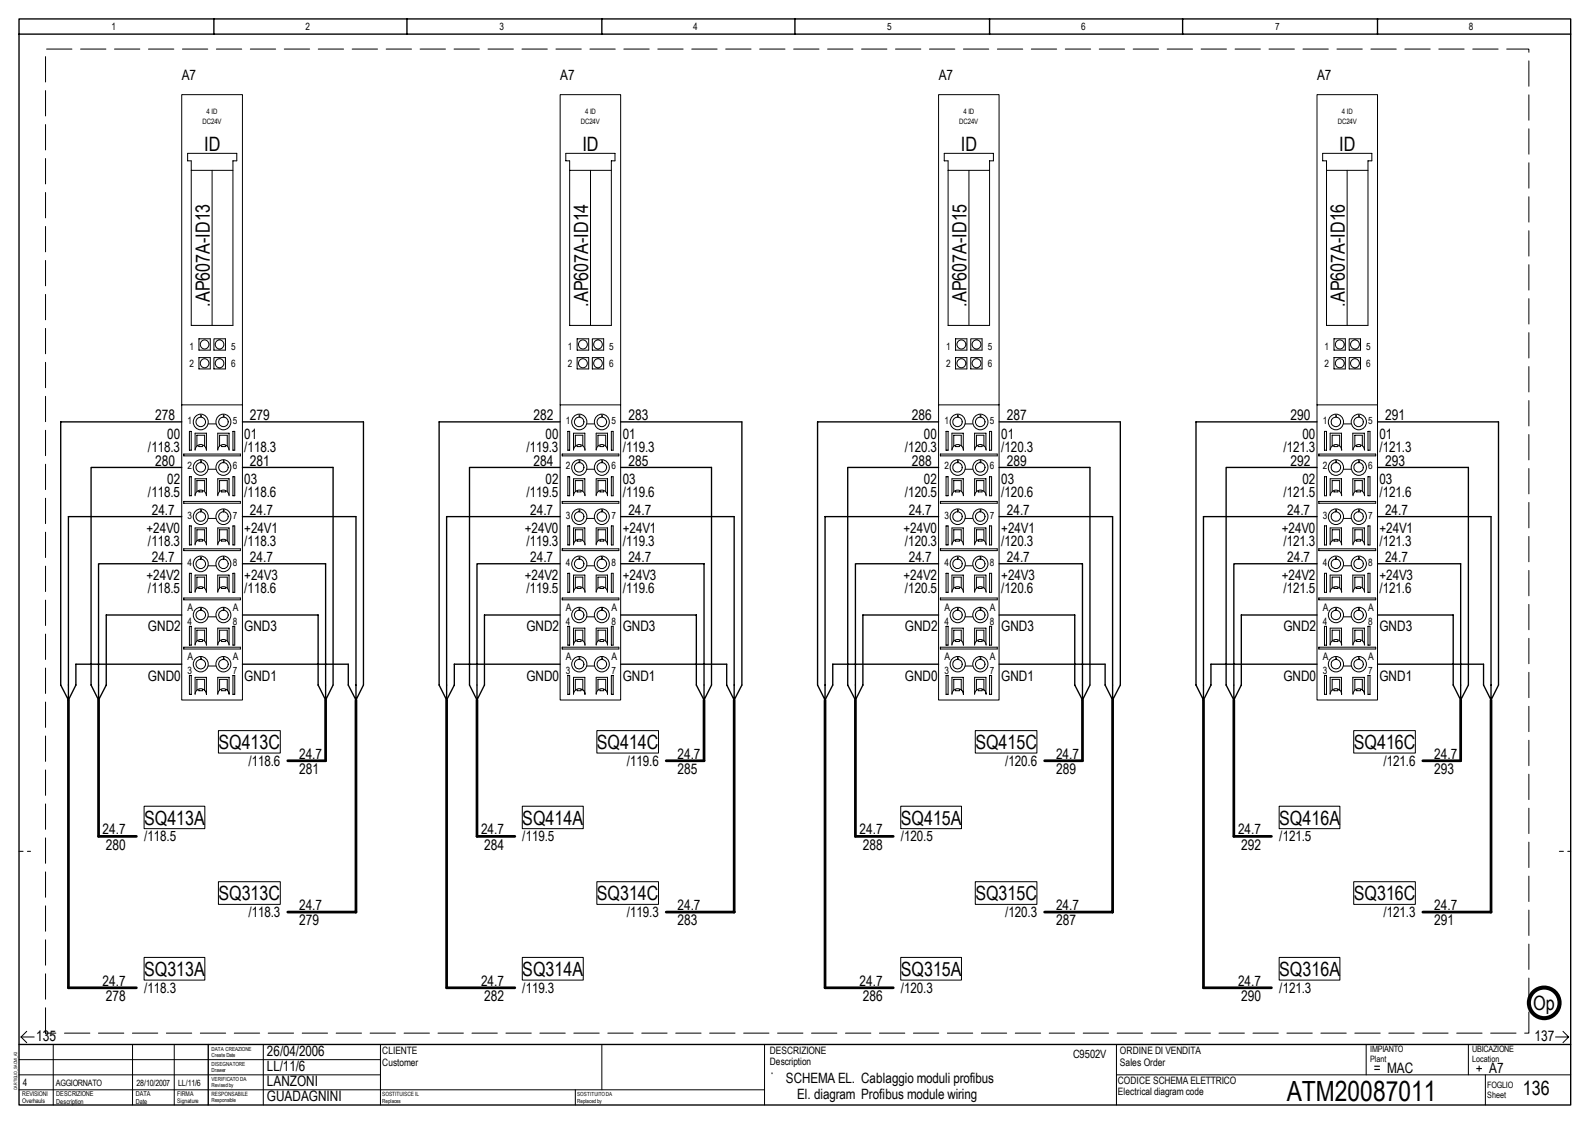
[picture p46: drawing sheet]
<svg xmlns="http://www.w3.org/2000/svg" width="297mm" height="210mm" viewBox="0 0 297 210" stroke-linecap="round" stroke-linejoin="round" font-family="sans-serif">
<defs><g id="words">
<text font-size="5.2" x="240.4" y="205.6">ATM20087011</text>
<g font-size="3.7">
<text x="38.1" y="28.3">ID</text>
<text x="108.8" y="28.3">ID</text>
<text x="179.5" y="28.3">ID</text>
<text x="250.2" y="28.3">ID</text>
<text x="39.2" y="57.3" transform="rotate(-90 39.2 57.3)">.AP607A-ID13</text>
<text x="109.9" y="57.3" transform="rotate(-90 109.9 57.3)">.AP607A-ID14</text>
<text x="180.6" y="57.3" transform="rotate(-90 180.6 57.3)">.AP607A-ID15</text>
<text x="251.3" y="57.3" transform="rotate(-90 251.3 57.3)">.AP607A-ID16</text>
<text x="40.8" y="139.9">SQ413C</text>
<text x="111.5" y="139.9">SQ414C</text>
<text x="182.2" y="139.9">SQ415C</text>
<text x="252.9" y="139.9">SQ416C</text>
<text x="26.9" y="154">SQ413A</text>
<text x="97.6" y="154">SQ414A</text>
<text x="168.3" y="154">SQ415A</text>
<text x="239" y="154">SQ416A</text>
<text x="40.8" y="168.1">SQ313C</text>
<text x="111.5" y="168.1">SQ314C</text>
<text x="182.2" y="168.1">SQ315C</text>
<text x="252.9" y="168.1">SQ316C</text>
<text x="26.9" y="182.2">SQ313A</text>
<text x="97.6" y="182.2">SQ314A</text>
<text x="168.3" y="182.2">SQ315A</text>
<text x="239" y="182.2">SQ316A</text>
<text x="286.4" y="188.6">Op</text>
<text x="284.5" y="204.6">136</text>
</g>
<g font-size="2.7">
<text x="33.9" y="14.9">A7</text>
<text x="104.6" y="14.9">A7</text>
<text x="175.4" y="14.9">A7</text>
<text x="246.1" y="14.9">A7</text>
<text x="29" y="78.5">278</text>
<text x="31.2" y="81.9">00</text>
<text x="45.6" y="81.9">01</text>
<text x="46.7" y="78.5">279</text>
<text x="99.6" y="78.5">282</text>
<text x="101.9" y="81.9">00</text>
<text x="116.3" y="81.9">01</text>
<text x="117.4" y="78.5">283</text>
<text x="170.4" y="78.5">286</text>
<text x="172.6" y="81.9">00</text>
<text x="187" y="81.9">01</text>
<text x="188.1" y="78.5">287</text>
<text x="241.1" y="78.5">290</text>
<text x="243.3" y="81.9">00</text>
<text x="257.7" y="81.9">01</text>
<text x="258.8" y="78.5">291</text>
<text x="27.6" y="84.3">/118.3</text>
<text x="29" y="86.9">280</text>
<text x="45.6" y="84.3">/118.3</text>
<text x="46.7" y="86.9">281</text>
<text x="98.3" y="84.3">/119.3</text>
<text x="99.6" y="86.9">284</text>
<text x="116.3" y="84.3">/119.3</text>
<text x="117.4" y="86.9">285</text>
<text x="169.1" y="84.3">/120.3</text>
<text x="170.4" y="86.9">288</text>
<text x="187" y="84.3">/120.3</text>
<text x="188.1" y="86.9">289</text>
<text x="239.8" y="84.3">/121.3</text>
<text x="241.1" y="86.9">292</text>
<text x="257.7" y="84.3">/121.3</text>
<text x="258.8" y="86.9">293</text>
<text x="27.6" y="92.9">/118.5</text>
<text x="31.2" y="90.4">02</text>
<text x="45.6" y="92.9">/118.6</text>
<text x="45.6" y="90.4">03</text>
<text x="98.3" y="92.9">/119.5</text>
<text x="101.9" y="90.4">02</text>
<text x="116.3" y="92.9">/119.6</text>
<text x="116.3" y="90.4">03</text>
<text x="169.1" y="92.9">/120.5</text>
<text x="172.6" y="90.4">02</text>
<text x="187" y="90.4">03</text>
<text x="187" y="92.9">/120.6</text>
<text x="239.8" y="92.9">/121.5</text>
<text x="243.3" y="90.4">02</text>
<text x="257.7" y="92.9">/121.6</text>
<text x="257.7" y="90.4">03</text>
<text x="27.3" y="99.5">+24V0</text>
<text x="28.4" y="96.1">24.7</text>
<text x="45.6" y="99.5">+24V1</text>
<text x="46.7" y="96.1">24.7</text>
<text x="98" y="99.5">+24V0</text>
<text x="99.1" y="96.1">24.7</text>
<text x="116.3" y="99.5">+24V1</text>
<text x="117.4" y="96.1">24.7</text>
<text x="168.8" y="99.5">+24V0</text>
<text x="169.8" y="96.1">24.7</text>
<text x="187" y="99.5">+24V1</text>
<text x="188.1" y="96.1">24.7</text>
<text x="239.5" y="99.5">+24V0</text>
<text x="240.5" y="96.1">24.7</text>
<text x="257.7" y="99.5">+24V1</text>
<text x="258.8" y="96.1">24.7</text>
<text x="27.6" y="102">/118.3</text>
<text x="28.4" y="105">24.7</text>
<text x="45.6" y="102">/118.3</text>
<text x="46.7" y="105">24.7</text>
<text x="98.3" y="102">/119.3</text>
<text x="99.1" y="105">24.7</text>
<text x="116.3" y="102">/119.3</text>
<text x="117.4" y="105">24.7</text>
<text x="169.1" y="102">/120.3</text>
<text x="169.8" y="105">24.7</text>
<text x="187" y="102">/120.3</text>
<text x="188.1" y="105">24.7</text>
<text x="239.8" y="102">/121.3</text>
<text x="240.5" y="105">24.7</text>
<text x="257.7" y="102">/121.3</text>
<text x="258.8" y="105">24.7</text>
<text x="27.3" y="108.4">+24V2</text>
<text x="27.6" y="110.8">/118.5</text>
<text x="45.6" y="108.4">+24V3</text>
<text x="45.6" y="110.8">/118.6</text>
<text x="98" y="108.4">+24V2</text>
<text x="98.3" y="110.8">/119.5</text>
<text x="116.3" y="108.4">+24V3</text>
<text x="116.3" y="110.8">/119.6</text>
<text x="168.8" y="108.4">+24V2</text>
<text x="169.1" y="110.8">/120.5</text>
<text x="187" y="108.4">+24V3</text>
<text x="187" y="110.8">/120.6</text>
<text x="239.5" y="108.4">+24V2</text>
<text x="239.8" y="110.8">/121.5</text>
<text x="257.7" y="108.4">+24V3</text>
<text x="257.7" y="110.8">/121.6</text>
<text x="27.6" y="117.9">GND2</text>
<text x="45.6" y="117.9">GND3</text>
<text x="98.3" y="117.9">GND2</text>
<text x="116.3" y="117.9">GND3</text>
<text x="169.1" y="117.9">GND2</text>
<text x="187" y="117.9">GND3</text>
<text x="239.8" y="117.9">GND2</text>
<text x="257.7" y="117.9">GND3</text>
<text x="27.6" y="127.1">GND0</text>
<text x="45.6" y="127.1">GND1</text>
<text x="98.3" y="127.1">GND0</text>
<text x="116.3" y="127.1">GND1</text>
<text x="169.1" y="127.1">GND0</text>
<text x="187" y="127.1">GND1</text>
<text x="239.8" y="127.1">GND0</text>
<text x="257.7" y="127.1">GND1</text>
<text x="46.4" y="143">/118.6</text>
<text x="55.9" y="141.7">24.7</text>
<text x="117.1" y="143">/119.6</text>
<text x="126.6" y="141.7">24.7</text>
<text x="187.8" y="143">/120.6</text>
<text x="197.3" y="141.7">24.7</text>
<text x="258.5" y="143">/121.6</text>
<text x="267.9" y="141.7">24.7</text>
<text x="55.9" y="144.5">281</text>
<text x="126.6" y="144.5">285</text>
<text x="197.3" y="144.5">289</text>
<text x="267.9" y="144.5">293</text>
<text x="19.2" y="155.8">24.7</text>
<text x="89.9" y="155.8">24.7</text>
<text x="160.6" y="155.8">24.7</text>
<text x="231.3" y="155.8">24.7</text>
<text x="19.8" y="158.7">280</text>
<text x="26.9" y="157.1">/118.5</text>
<text x="90.5" y="158.7">284</text>
<text x="97.6" y="157.1">/119.5</text>
<text x="161.2" y="158.7">288</text>
<text x="168.3" y="157.1">/120.5</text>
<text x="231.9" y="158.7">292</text>
<text x="239" y="157.1">/121.5</text>
<text x="46.4" y="171.3">/118.3</text>
<text x="55.9" y="172.8">279</text>
<text x="55.9" y="170">24.7</text>
<text x="117.1" y="171.3">/119.3</text>
<text x="126.6" y="172.8">283</text>
<text x="126.6" y="170">24.7</text>
<text x="187.8" y="171.3">/120.3</text>
<text x="197.3" y="172.8">287</text>
<text x="197.3" y="170">24.7</text>
<text x="258.5" y="171.3">/121.3</text>
<text x="267.9" y="172.8">291</text>
<text x="267.9" y="170">24.7</text>
<text x="19.2" y="184.1">24.7</text>
<text x="26.9" y="185.4">/118.3</text>
<text x="89.9" y="184.1">24.7</text>
<text x="97.6" y="185.4">/119.3</text>
<text x="160.6" y="184.1">24.7</text>
<text x="168.3" y="185.4">/120.3</text>
<text x="231.3" y="184.1">24.7</text>
<text x="239" y="185.4">/121.3</text>
<text x="19.8" y="186.9">278</text>
<text x="90.5" y="186.9">282</text>
<text x="161.2" y="186.9">286</text>
<text x="231.9" y="186.9">290</text>
<text x="6.8" y="194.3">135</text>
<text x="49.9" y="197.2">26/04/2006</text>
<text x="286.7" y="194.3">137</text>
<text x="49.9" y="202.8">LANZONI</text>
<text x="49.9" y="200">LL/11/6</text>
<text x="146.8" y="202.3">SCHEMA EL. Cablaggio moduli profibus</text>
<text x="256.6" y="200.3">= MAC</text>
<text x="275.7" y="200.3">+ A7</text>
<text x="49.9" y="205.6">GUADAGNINI</text>
<text x="148.9" y="205.3">El. diagram Profibus module wiring</text>
</g>
<text font-size="2.1" x="200.5" y="197.5">C9502V</text>
<g font-size="1.9">
<text x="20.8" y="5.7">1</text>
<text x="57.1" y="5.7">2</text>
<text x="93.3" y="5.7">3</text>
<text x="129.5" y="5.7">4</text>
<text x="165.8" y="5.7">5</text>
<text x="202" y="5.7">6</text>
<text x="238.2" y="5.7">7</text>
<text x="274.4" y="5.7">8</text>
<text x="35.4" y="65.4">1</text>
<text x="43.2" y="65.4">5</text>
<text x="106.1" y="65.4">1</text>
<text x="113.8" y="65.4">5</text>
<text x="176.8" y="65.4">1</text>
<text x="184.5" y="65.4">5</text>
<text x="247.5" y="65.4">1</text>
<text x="255.2" y="65.4">5</text>
<text x="35.4" y="68.6">2</text>
<text x="43.2" y="68.6">6</text>
<text x="106.1" y="68.6">2</text>
<text x="113.8" y="68.6">6</text>
<text x="176.8" y="68.6">2</text>
<text x="184.5" y="68.6">6</text>
<text x="247.5" y="68.6">2</text>
<text x="255.2" y="68.6">6</text>
<text x="35" y="79.2">1</text>
<text x="43.5" y="79.2">5</text>
<text x="105.7" y="79.2">1</text>
<text x="114.2" y="79.2">5</text>
<text x="176.4" y="79.2">1</text>
<text x="184.9" y="79.2">5</text>
<text x="247.1" y="79.2">1</text>
<text x="255.6" y="79.2">5</text>
<text x="35" y="87.7">2</text>
<text x="43.5" y="87.7">6</text>
<text x="105.7" y="87.7">2</text>
<text x="114.2" y="87.7">6</text>
<text x="176.4" y="87.7">2</text>
<text x="184.9" y="87.7">6</text>
<text x="247.1" y="87.7">2</text>
<text x="255.6" y="87.7">6</text>
<text x="35" y="96.8">3</text>
<text x="43.5" y="96.8">7</text>
<text x="105.7" y="96.8">3</text>
<text x="114.2" y="96.8">7</text>
<text x="176.4" y="96.8">3</text>
<text x="184.9" y="96.8">7</text>
<text x="247.1" y="96.8">3</text>
<text x="255.6" y="96.8">7</text>
<text x="35" y="105.7">4</text>
<text x="43.5" y="105.7">8</text>
<text x="105.7" y="105.7">4</text>
<text x="114.2" y="105.7">8</text>
<text x="176.4" y="105.7">4</text>
<text x="184.9" y="105.7">8</text>
<text x="247.1" y="105.7">4</text>
<text x="255.6" y="105.7">8</text>
<text x="35" y="114.1">A</text>
<text x="35" y="116.7">4</text>
<text x="43.5" y="114.1">A</text>
<text x="43.5" y="116.7">8</text>
<text x="105.7" y="114.1">A</text>
<text x="105.7" y="116.7">4</text>
<text x="114.2" y="114.1">A</text>
<text x="114.2" y="116.7">8</text>
<text x="176.4" y="114.1">A</text>
<text x="176.4" y="116.7">4</text>
<text x="184.9" y="114.1">A</text>
<text x="184.9" y="116.7">8</text>
<text x="247.1" y="114.1">A</text>
<text x="247.1" y="116.7">4</text>
<text x="255.6" y="114.1">A</text>
<text x="255.6" y="116.7">8</text>
<text x="35" y="123.3">A</text>
<text x="35" y="125.9">3</text>
<text x="43.5" y="123.3">A</text>
<text x="43.5" y="125.9">7</text>
<text x="105.7" y="123.3">A</text>
<text x="105.7" y="125.9">3</text>
<text x="114.2" y="123.3">A</text>
<text x="114.2" y="125.9">7</text>
<text x="176.4" y="123.3">A</text>
<text x="176.4" y="125.9">3</text>
<text x="184.9" y="123.3">A</text>
<text x="184.9" y="125.9">7</text>
<text x="247.1" y="123.3">A</text>
<text x="247.1" y="125.9">3</text>
<text x="255.6" y="123.3">A</text>
<text x="255.6" y="125.9">7</text>
<text x="71.4" y="196.8">CLIENTE</text>
<text x="143.8" y="196.8">DESCRIZIONE</text>
<text x="209.2" y="196.9">ORDINE DI VENDITA</text>
<text x="4.3" y="202.8">4</text>
<text x="71.4" y="199">Customer</text>
<text x="143.8" y="198.9">Description</text>
<text x="208.8" y="202.4">CODICE SCHEMA ELETTRICO</text>
<text x="209.2" y="199">Sales Order</text>
<text x="208.8" y="204.6">Electrical diagram code</text>
</g>
<g font-size="1.6">
<text x="256" y="196.5">IMPIANTO</text>
<text x="275" y="196.5">UBICAZIONE</text>
<text x="10.4" y="202.8">AGGIORNATO</text>
<text x="25.5" y="202.8">28/10/2007</text>
<text x="33.3" y="202.8">LL/11/6</text>
<text x="256" y="198.3">Plant</text>
<text x="275" y="198.3">Location</text>
<text x="277.9" y="203.2">FOGLIO</text>
<text x="277.9" y="205">Sheet</text>
</g>
<g font-size="1.4">
<text x="37.8" y="23.1">DC24V</text>
<text x="38.6" y="21.2">4 ID</text>
<text x="108.5" y="23.1">DC24V</text>
<text x="109.3" y="21.2">4 ID</text>
<text x="179.2" y="23.1">DC24V</text>
<text x="180" y="21.2">4 ID</text>
<text x="249.9" y="23.1">DC24V</text>
<text x="250.7" y="21.2">4 ID</text>
</g>
<g font-size="1.3">
<text x="10.5" y="204.7">DESCRIZIONE</text>
<text x="10.5" y="206.1">Description</text>
<text x="25.4" y="204.7">DATA</text>
<text x="25.4" y="206.1">Date</text>
</g>
<g font-size="1.2">
<text x="4.1" y="204.7">REVISIONI</text>
<text x="4.1" y="206">Overhauls</text>
<text x="33.1" y="204.7">FIRMA</text>
<text x="33.1" y="206">Signature</text>
</g>
<g font-size="1.1">
<text x="39.5" y="204.7">RESPONSABILE</text>
<text x="71.4" y="204.7">SOSTITUISCE IL</text>
</g>
<g font-size="1">
<text x="39.5" y="196.2">DATA CREAZIONE</text>
<text x="39.5" y="197.4">Create Date</text>
<text x="39.5" y="199">DISEGNATORE</text>
<text x="39.5" y="200.2">Drawer</text>
<text x="39.5" y="201.8">VERIFICATO DA</text>
<text x="39.5" y="203.1">Revised by</text>
<text x="39.5" y="205.8">Responsible</text>
<text x="71.4" y="205.9">Replaces</text>
<text x="107.8" y="204.7">SOSTITUITO DA</text>
<text x="107.8" y="205.9">Replaced by</text>
</g>
<text font-size=".8" x="3.2" y="203.6" transform="rotate(-90 3.2 203.6)">CARTIGLIO_SACMI_A3</text>
</g></defs>
<path d="M3.6 3.5h289.8v202.9h-289.8zM3.6 6.4h289.8M40 3.5v2.9M76 3.5v2.9M112.4 3.5v2.9M148.5 3.5v2.9M184.9 3.5v2.9M220.9 3.5v2.9M257.3 3.5v2.9M3.6 195.1h289.8M38.9 195.1v11.3" fill="none" stroke="#000" stroke-width=".25"/>
<g fill="none" stroke="#000" stroke-width=".19">
<path d="M3.6 197.9h67.5M3.9 193.7l1.1 1M3.9 193.7h2.5M5 192.6l-1.1 1.1M9.9 195.1v11.3M24.8 195.1v11.3M32.6 195.1v11.3M49.2 195.1v11.3M71.1 195.1v11.3M112.4 195.1v8.4M290.6 193.7h2.4M292 192.6l1 1.1"/>
<path d="M293 193.7l-1 1M3.6 200.7h67.5M3.6 203.5h139.2M107.5 203.5v2.9"/>
</g>
<path d="M3.6 159h2.1M291.3 159h2.1" fill="none" stroke="#000" stroke-width=".19" stroke-dasharray=".8 .8"/>
<path d="M114.9 195.8h26.2v7h-26.2z" fill="#fff"/>
<g fill="none" stroke="#000" stroke-width=".19">
<path d="M33.9 17.7h11.4v113h-11.4zM104.6 17.7h11.3v113h-11.3zM175.3 17.7h11.3v113h-11.3zM246 17.7h11.3v113h-11.3zM35 28.6h9.2v1.4h-.7v30.8h-7.8v-30.8h-.7zM35.7 31.8h7.8M39.6 31.8v29M105.7 28.6h9.2v1.4h-.7v30.8h-7.8v-30.8h-.7zM106.4 31.8h7.8M110.3 31.8v29M176.4 28.6h9.2v1.4h-.7v30.8h-7.8v-30.8h-.7zM177.1 31.8h7.8"/>
<path d="M181 31.8v29M247.1 28.6h9.2v1.4h-.7v30.8h-7.8v-30.8h-.7zM247.8 31.8h7.8M251.7 31.8v29M33.9 75.6h11.4M37.2 63.3h2.1v2.1h-2.1zM37.2 66.8h2.1v2.1h-2.1zM37.5 77.4v.5M37.6 77.6h.1M38.9 79.2h1.4M40 63.3h2.1v2.1h-2.1zM40 66.8h2.1v2.1h-2.1z"/>
<path d="M41.7 77.4v.5M41.9 77.6h.1M104.6 75.6h11.3M107.8 63.3h2.2v2.1h-2.2zM107.8 66.8h2.2v2.1h-2.2zM108.2 77.4v.5M108.3 77.6h.1M109.6 79.2h1.4M110.7 63.3h2.1v2.1h-2.1zM110.7 66.8h2.1v2.1h-2.1zM112.4 77.4v.5M112.6 77.6h.1"/>
<path d="M175.3 75.6h11.3M178.5 63.3h2.1v2.1h-2.1zM178.5 66.8h2.1v2.1h-2.1zM178.9 77.4v.5M179 77.6h.1M180.3 79.2h1.4M181.4 63.3h2.1v2.1h-2.1zM181.4 66.8h2.1v2.1h-2.1zM183.1 77.4v.5M183.3 77.6h.1M246 75.6h11.3M249.2 63.3h2.1v2.1h-2.1z"/>
<path d="M249.2 66.8h2.1v2.1h-2.1zM249.6 77.4v.5M249.7 77.6h.1M251 79.2h1.4M252 63.3h2.2v2.1h-2.2zM252 66.8h2.2v2.1h-2.2zM253.8 77.4v.5M254 77.6h.1M34.3 84.8h10.6v.3h-10.6zM34.3 93.6h10.6v.4h-10.6zM35.4 80.6h.3v3.5h-.3zM35.4 89h.3v3.6h-.3z"/>
<path d="M35.4 98.2h.3v3.6h-.3zM36.4 84v-3.1h2.2v3.2a1.06 1.06 0 0 0-1.1-1.1 1.06 1.06 0 0 0-1.1 1.1M36.4 92.6a1.06 1.06 0 0 1 1.1-1.1 1.06 1.06 0 0 1 1.1 1.1M36.4 92.5v-3.1h2.2v3.1M37.2 83.2v.2h.6v-.2M37.2 91.7v.2h.6v-.2M37.5 85.9v.5M37.5 95.1v.5M37.6 86.1h.1M37.6 95.2h.1M38.2 83.3v-2h-1.4v2M38.2 91.7v-2h-1.4v2.1"/>
<path d="M38.9 87.6h1.4M38.9 96.8h1.4M40.7 84.1a1.06 1.06 0 0 1 1-1.1 1.06 1.06 0 0 1 1.1 1.1M40.7 92.6a1.06 1.06 0 0 1 1-1.1 1.06 1.06 0 0 1 1.1 1.1M40.7 84v-3.1h2.1v3.1M40.7 92.5v-3.1h2.1v3.1M41 83.3v-2h1.5v2M41 91.8v-2.1h1.5v2.1M41.4 83.2v.2h.7v-.2M41.4 91.7v.2h.7v-.2M41.7 85.9v.5M41.7 95.1v.5"/>
<path d="M41.9 86.1h.1M41.9 95.2h.1M43.5 80.6h.4v3.5h-.4zM43.5 89h.4v3.6h-.4zM43.5 98.2h.4v3.6h-.4zM105 84.8h10.6v.3h-10.6zM105 93.6h10.6v.4h-10.6zM106.1 80.6h.3v3.5h-.3zM106.1 89h.3v3.6h-.3zM106.1 98.2h.3v3.6h-.3zM107.1 84.1a1.08 1.08 0 0 1 1.1-1.1 1.08 1.08 0 0 1 1.1 1.1M107.1 92.6a1.08 1.08 0 0 1 1.1-1.1 1.08 1.08 0 0 1 1.1 1.1"/>
<path d="M107.1 84v-3.1h2.2v3.2M107.1 92.5v-3.1h2.2v3.1M107.8 83.2v.2h.7v-.2M107.8 91.7v.2h.7v-.2M108.2 85.9v.5M108.2 95.1v.5M108.3 86.1h.1M108.3 95.2h.1M108.9 83.3v-2h-1.4v2M108.9 91.7v-2h-1.4v2.1M109.6 87.6h1.4M109.6 96.8h1.4"/>
<path d="M111.4 84.1a1.06 1.06 0 0 1 1-1.1 1.06 1.06 0 0 1 1.1 1.1M111.4 92.6a1.06 1.06 0 0 1 1-1.1 1.06 1.06 0 0 1 1.1 1.1M111.4 84v-3.1h2.1v3.1M111.4 92.5v-3.1h2.1v3.1M111.7 83.3v-2h1.5v2M111.7 91.8v-2.1h1.5v2.1M112.1 83.2v.2h.7v-.2M112.1 91.7v.2h.7v-.2M112.4 85.9v.5M112.4 95.1v.5M112.6 86.1h.1M112.6 95.2h.1"/>
<path d="M114.2 80.6h.4v3.5h-.4zM114.2 89h.4v3.6h-.4zM114.2 98.2h.4v3.6h-.4zM175.7 84.8h10.6v.3h-10.6zM175.7 93.6h10.6v.4h-10.6zM176.7 80.6h.4v3.5h-.4zM176.7 89h.4v3.6h-.4zM176.7 98.2h.4v3.6h-.4zM177.8 84.1a1.08 1.08 0 0 1 1.1-1.1 1.08 1.08 0 0 1 1.1 1.1M177.8 92.6a1.08 1.08 0 0 1 1.1-1.1 1.08 1.08 0 0 1 1.1 1.1M177.8 84v-3.1h2.2v3.2M177.8 92.5v-3.1h2.2v3.1"/>
<path d="M178.5 83.2v.2h.7v-.2M178.5 91.7v.2h.7v-.2M178.9 85.9v.5M178.9 95.1v.5M179 86.1h.1M179 95.2h.1M179.6 83.3v-2h-1.4v2M179.6 91.7v-2h-1.4v2.1M180.3 87.6h1.4M180.3 96.8h1.4M182.1 84.1a1.08 1.08 0 0 1 1.1-1.1 1.08 1.08 0 0 1 1 1.1M182.1 92.6a1.08 1.08 0 0 1 1.1-1.1 1.08 1.08 0 0 1 1 1.1"/>
<path d="M182.1 84v-3.1h2.1v3.1M182.1 92.5v-3.1h2.1v3.1M182.4 83.3v-2h1.4v2M182.4 91.8v-2.1h1.4v2.1M182.7 83.2v.2h.8v-.2M182.7 91.7v.2h.8v-.2M183.1 85.9v.5M183.1 95.1v.5M183.3 86.1h.1M183.3 95.2h.1M184.9 80.6h.3v3.5h-.3zM184.9 89h.3v3.6h-.3z"/>
<path d="M184.9 98.2h.3v3.6h-.3zM246.4 84.8h10.6v.3h-10.6zM246.4 93.6h10.6v.4h-10.6zM247.4 80.6h.4v3.5h-.4zM247.4 89h.4v3.6h-.4zM247.4 98.2h.4v3.6h-.4zM248.5 84.1a1.08 1.08 0 0 1 1.1-1.1 1.08 1.08 0 0 1 1.1 1.1M248.5 92.6a1.08 1.08 0 0 1 1.1-1.1 1.08 1.08 0 0 1 1.1 1.1M248.5 84v-3.1h2.1v3.2M248.5 92.5v-3.1h2.1v3.1M249.2 83.2v.2h.7v-.2M249.2 91.7v.2h.7v-.2"/>
<path d="M249.6 85.9v.5M249.6 95.1v.5M249.7 86.1h.1M249.7 95.2h.1M250.3 83.3v-2h-1.4v2M250.3 91.7v-2h-1.4v2.1M251 87.6h1.4M251 96.8h1.4M252.7 84v-3.1h2.2v3.1M252.7 92.5v-3.1h2.2v3.1M252.8 84.1a1.08 1.08 0 0 1 1-1.1 1.08 1.08 0 0 1 1.1 1.1M252.8 92.6a1.08 1.08 0 0 1 1-1.1 1.08 1.08 0 0 1 1.1 1.1"/>
<path d="M253.1 83.3v-2h1.4v2M253.1 91.8v-2.1h1.4v2.1M253.4 83.2v.2h.8v-.2M253.4 91.7v.2h.8v-.2M253.8 85.9v.5M253.8 95.1v.5M254 86.1h.1M254 95.2h.1M255.6 80.6h.3v3.5h-.3zM255.6 89h.3v3.6h-.3zM255.6 98.2h.3v3.6h-.3zM34.3 102.5h10.6v.3h-10.6z"/>
<path d="M34.3 111.7h10.6v.3h-10.6zM35.4 107.1h.3v3.5h-.3zM35.4 117h.3v3.5h-.3zM36.4 101.8a1.06 1.06 0 0 1 1.1-1.1 1.06 1.06 0 0 1 1.1 1.1M36.4 110.5v-3.1h2.2v3.2a1.06 1.06 0 0 0-1.1-1 1.06 1.06 0 0 0-1.1 1M36.4 101.6v-3h2.2v3.1M37.2 100.8v.2h.6v-.2M37.2 109.7v.2h.6v-.2M37.2 119.6v.2h.6v-.2M37.5 104v.4M37.5 113.5v.5M37.6 104.1h.1"/>
<path d="M37.6 113.6h.1M38.2 100.9v-2h-1.4v2.1M38.2 109.8v-2h-1.4v2M38.2 119.7v-2h-1.4v2M38.9 105.7h1.4M38.9 115.2h1.4M40.7 101.8a1.06 1.06 0 0 1 1-1.1 1.06 1.06 0 0 1 1.1 1.1M40.7 110.6a1.06 1.06 0 0 1 1-1 1.06 1.06 0 0 1 1.1 1M40.7 101.6v-3h2.1v3M40.7 110.5v-3.1h2.1v3.1M41 101v-2.1h1.5v2.1M41 109.8v-2h1.5v2"/>
<path d="M41 119.7v-2h1.5v2M41.4 100.8v.2h.7v-.2M41.4 109.7v.2h.7v-.2M41.4 119.6v.2h.7v-.2M41.7 104v.4M41.7 113.5v.5M41.9 104.1h.1M41.9 113.6h.1M43.5 107.1h.4v3.5h-.4zM43.5 117h.4v3.5h-.4zM105 102.5h10.6v.3h-10.6zM105 111.7h10.6v.3h-10.6z"/>
<path d="M106.1 107.1h.3v3.5h-.3zM106.1 117h.3v3.5h-.3zM107.1 101.8a1.08 1.08 0 0 1 1.1-1.1 1.08 1.08 0 0 1 1.1 1.1M107.1 110.6a1.08 1.08 0 0 1 1.1-1 1.08 1.08 0 0 1 1.1 1M107.1 101.6v-3h2.2v3.1M107.1 110.5v-3.1h2.2v3.2M107.8 100.8v.2h.7v-.2M107.8 109.7v.2h.7v-.2M107.8 119.6v.2h.7v-.2M108.2 104v.4M108.2 113.5v.5M108.3 104.1h.1"/>
<path d="M108.3 113.6h.1M108.9 100.9v-2h-1.4v2.1M108.9 109.8v-2h-1.4v2M108.9 119.7v-2h-1.4v2M109.6 105.7h1.4M109.6 115.2h1.4M111.4 101.8a1.06 1.06 0 0 1 1-1.1 1.06 1.06 0 0 1 1.1 1.1M111.4 110.6a1.06 1.06 0 0 1 1-1 1.06 1.06 0 0 1 1.1 1M111.4 101.6v-3h2.1v3M111.4 110.5v-3.1h2.1v3.1M111.7 101v-2.1h1.5v2.1M111.7 109.8v-2h1.5v2"/>
<path d="M111.7 119.7v-2h1.5v2M112.1 100.8v.2h.7v-.2M112.1 109.7v.2h.7v-.2M112.1 119.6v.2h.7v-.2M112.4 104v.4M112.4 113.5v.5M112.6 104.1h.1M112.6 113.6h.1M114.2 107.1h.4v3.5h-.4zM114.2 117h.4v3.5h-.4zM175.7 102.5h10.6v.3h-10.6zM175.7 111.7h10.6v.3h-10.6z"/>
<path d="M176.7 107.1h.4v3.5h-.4zM176.7 117h.4v3.5h-.4zM177.8 101.8a1.08 1.08 0 0 1 1.1-1.1 1.08 1.08 0 0 1 1.1 1.1M177.8 110.6a1.08 1.08 0 0 1 1.1-1 1.08 1.08 0 0 1 1.1 1M177.8 101.6v-3h2.2v3.1M177.8 110.5v-3.1h2.2v3.2M178.5 100.8v.2h.7v-.2M178.5 109.7v.2h.7v-.2M178.5 119.6v.2h.7v-.2M178.9 104v.4M178.9 113.5v.5M179 104.1h.1"/>
<path d="M179 113.6h.1M179.6 100.9v-2h-1.4v2.1M179.6 109.8v-2h-1.4v2M179.6 119.7v-2h-1.4v2M180.3 105.7h1.4M180.3 115.2h1.4M182.1 101.8a1.08 1.08 0 0 1 1.1-1.1 1.08 1.08 0 0 1 1 1.1M182.1 110.6a1.08 1.08 0 0 1 1.1-1 1.08 1.08 0 0 1 1 1M182.1 101.6v-3h2.1v3M182.1 110.5v-3.1h2.1v3.1M182.4 101v-2.1h1.4v2.1M182.4 109.8v-2h1.4v2"/>
<path d="M182.4 119.7v-2h1.4v2M182.7 100.8v.2h.8v-.2M182.7 109.7v.2h.8v-.2M182.7 119.6v.2h.8v-.2M183.1 104v.4M183.1 113.5v.5M183.3 104.1h.1M183.3 113.6h.1M184.9 107.1h.3v3.5h-.3zM184.9 117h.3v3.5h-.3zM246.4 102.5h10.6v.3h-10.6zM246.4 111.7h10.6v.3h-10.6z"/>
<path d="M247.4 107.1h.4v3.5h-.4zM247.4 117h.4v3.5h-.4zM248.5 101.8a1.08 1.08 0 0 1 1.1-1.1 1.08 1.08 0 0 1 1.1 1.1M248.5 110.6a1.08 1.08 0 0 1 1.1-1 1.08 1.08 0 0 1 1.1 1M248.5 101.6v-3h2.1v3.1M248.5 110.5v-3.1h2.1v3.2M249.2 100.8v.2h.7v-.2M249.2 109.7v.2h.7v-.2M249.2 119.6v.2h.7v-.2M249.6 104v.4M249.6 113.5v.5M249.7 104.1h.1"/>
<path d="M249.7 113.6h.1M250.3 100.9v-2h-1.4v2.1M250.3 109.8v-2h-1.4v2M250.3 119.7v-2h-1.4v2M251 105.7h1.4M251 115.2h1.4M252.7 101.6v-3h2.2v3M252.7 110.5v-3.1h2.2v3.1M252.8 101.8a1.08 1.08 0 0 1 1-1.1 1.08 1.08 0 0 1 1.1 1.1M252.8 110.6a1.08 1.08 0 0 1 1-1 1.08 1.08 0 0 1 1.1 1M253.1 101v-2.1h1.4v2.1M253.1 109.8v-2h1.4v2"/>
<path d="M253.1 119.7v-2h1.4v2M253.4 100.8v.2h.8v-.2M253.4 109.7v.2h.8v-.2M253.4 119.6v.2h.8v-.2M253.8 104v.4M253.8 113.5v.5M254 104.1h.1M254 113.6h.1M255.6 107.1h.3v3.5h-.3zM255.6 117h.3v3.5h-.3zM34.3 120.9h10.6v.3h-10.6zM35.4 126.2h.3v3.5h-.3z"/>
<path d="M36.4 120.4v-3.1h2.2v3.2a1.06 1.06 0 0 0-1.1-1.1 1.06 1.06 0 0 0-1.1 1.1M36.4 129.6v-3.1h2.2v3.2a1.06 1.06 0 0 0-1.1-1.1 1.06 1.06 0 0 0-1.1 1.1M37.2 128.8v.2h.6v-.2M37.5 122.7v.4M37.6 122.9h.1M38.2 128.9v-2h-1.4v2M38.9 124.4h1.4M40.7 120.5a1.06 1.06 0 0 1 1-1.1 1.06 1.06 0 0 1 1.1 1.1M40.7 129.7a1.06 1.06 0 0 1 1-1.1 1.06 1.06 0 0 1 1.1 1.1M40.7 120.4v-3.1h2.1v3.1M40.7 129.6v-3.1h2.1v3.1M40.8 136.4h11.6v4.2h-11.6z"/>
<path d="M41 128.9v-2h1.5v2M41.4 128.8v.2h.7v-.2M41.7 122.7v.4M41.9 122.9h.1M43.5 126.2h.4v3.5h-.4zM105 120.9h10.6v.3h-10.6zM106.1 126.2h.3v3.5h-.3zM107.1 120.5a1.08 1.08 0 0 1 1.1-1.1 1.08 1.08 0 0 1 1.1 1.1M107.1 129.7a1.08 1.08 0 0 1 1.1-1.1 1.08 1.08 0 0 1 1.1 1.1M107.1 120.4v-3.1h2.2v3.2M107.1 129.6v-3.1h2.2v3.2M107.8 128.8v.2h.7v-.2"/>
<path d="M108.2 122.7v.4M108.3 122.9h.1M108.9 128.9v-2h-1.4v2M109.6 124.4h1.4M111.4 120.5a1.06 1.06 0 0 1 1-1.1 1.06 1.06 0 0 1 1.1 1.1M111.4 129.7a1.06 1.06 0 0 1 1-1.1 1.06 1.06 0 0 1 1.1 1.1M111.4 120.4v-3.1h2.1v3.1M111.4 129.6v-3.1h2.1v3.1M111.5 136.4h11.5v4.2h-11.5zM111.7 128.9v-2h1.5v2M112.1 128.8v.2h.7v-.2M112.4 122.7v.4"/>
<path d="M112.6 122.9h.1M114.2 126.2h.4v3.5h-.4zM175.7 120.9h10.6v.3h-10.6zM176.7 126.2h.4v3.5h-.4zM177.8 120.5a1.08 1.08 0 0 1 1.1-1.1 1.08 1.08 0 0 1 1.1 1.1M177.8 129.7a1.08 1.08 0 0 1 1.1-1.1 1.08 1.08 0 0 1 1.1 1.1M177.8 120.4v-3.1h2.2v3.2M177.8 129.6v-3.1h2.2v3.2M178.5 128.8v.2h.7v-.2M178.9 122.7v.4M179 122.9h.1M179.6 128.9v-2h-1.4v2"/>
<path d="M180.3 124.4h1.4M182.1 120.5a1.08 1.08 0 0 1 1.1-1.1 1.08 1.08 0 0 1 1 1.1M182.1 129.7a1.08 1.08 0 0 1 1.1-1.1 1.08 1.08 0 0 1 1 1.1M182.1 120.4v-3.1h2.1v3.1M182.1 129.6v-3.1h2.1v3.1M182.2 136.4h11.5v4.2h-11.5zM182.4 128.9v-2h1.4v2M182.7 128.8v.2h.8v-.2M183.1 122.7v.4M183.3 122.9h.1M184.9 126.2h.3v3.5h-.3zM246.4 120.9h10.6v.3h-10.6z"/>
<path d="M247.4 126.2h.4v3.5h-.4zM248.5 120.5a1.08 1.08 0 0 1 1.1-1.1 1.08 1.08 0 0 1 1.1 1.1M248.5 129.7a1.08 1.08 0 0 1 1.1-1.1 1.08 1.08 0 0 1 1.1 1.1M248.5 120.4v-3.1h2.1v3.2M248.5 129.6v-3.1h2.1v3.2M249.2 128.8v.2h.7v-.2M249.6 122.7v.4M249.7 122.9h.1M250.3 128.9v-2h-1.4v2M251 124.4h1.4M252.7 120.4v-3.1h2.2v3.1M252.7 129.6v-3.1h2.2v3.1"/>
<path d="M252.8 120.5a1.08 1.08 0 0 1 1-1.1 1.08 1.08 0 0 1 1.1 1.1M252.8 129.7a1.08 1.08 0 0 1 1-1.1 1.08 1.08 0 0 1 1.1 1.1M252.9 136.4h11.5v4.2h-11.5zM253.1 128.9v-2h1.4v2M253.4 128.8v.2h.8v-.2M253.8 122.7v.4M254 122.9h.1M255.6 126.2h.3v3.5h-.3zM26.9 150.6h11.4v4.1h-11.4zM97.6 150.6h11.4v4.1h-11.4zM168.3 150.6h11.3v4.1h-11.3zM239 150.6h11.3v4.1h-11.3z"/>
<path d="M26.9 178.8h11.4v4.2h-11.4zM40.8 164.7h11.6v4.2h-11.6zM97.6 178.8h11.4v4.2h-11.4zM111.5 164.7h11.5v4.2h-11.5zM168.3 178.8h11.3v4.2h-11.3zM182.2 164.7h11.5v4.2h-11.5zM239 178.8h11.3v4.2h-11.3zM252.9 164.7h11.5v4.2h-11.5zM142.8 195.1v11.3M208.6 195.1v11.3M255.2 195.1v5.6M274.3 195.1v5.6"/>
<path d="M144.2 200.3h.1M208.6 200.7h84.8M277.5 200.7v5.7"/>
<circle cx="37.5" cy="78.8" r="1.43"/>
<circle cx="37.5" cy="78.8" r=".87"/>
<circle cx="38.2" cy="67.8" r=".82"/>
<circle cx="38.2" cy="64.3" r=".82"/>
<circle cx="41" cy="67.8" r=".82"/>
<circle cx="41" cy="64.3" r=".82"/>
<circle cx="41.7" cy="78.8" r="1.43"/>
<circle cx="41.7" cy="78.8" r=".89"/>
<circle cx="108.2" cy="78.8" r="1.44"/>
<circle cx="108.2" cy="78.8" r=".88"/>
<circle cx="108.9" cy="67.8" r=".84"/>
<circle cx="108.9" cy="64.3" r=".84"/>
<circle cx="111.7" cy="67.8" r=".82"/>
<circle cx="111.7" cy="64.3" r=".82"/>
<circle cx="112.4" cy="78.8" r="1.43"/>
<circle cx="112.4" cy="78.8" r=".88"/>
<circle cx="178.9" cy="78.8" r=".88"/>
<circle cx="178.9" cy="78.8" r="1.44"/>
<circle cx="179.6" cy="67.8" r=".83"/>
<circle cx="179.6" cy="64.3" r=".83"/>
<circle cx="182.4" cy="67.8" r=".83"/>
<circle cx="182.4" cy="64.3" r=".83"/>
<circle cx="183.1" cy="78.8" r=".89"/>
<circle cx="183.1" cy="78.8" r="1.44"/>
<circle cx="249.6" cy="78.8" r="1.44"/>
<circle cx="249.6" cy="78.8" r=".87"/>
<circle cx="250.3" cy="67.8" r=".83"/>
<circle cx="250.3" cy="64.3" r=".83"/>
<circle cx="253.1" cy="67.8" r=".83"/>
<circle cx="253.1" cy="64.3" r=".83"/>
<circle cx="253.8" cy="78.8" r=".87"/>
<circle cx="253.8" cy="78.8" r="1.44"/>
<circle cx="37.5" cy="96.5" r="1.43"/>
<circle cx="37.5" cy="87.3" r="1.43"/>
<circle cx="37.5" cy="96.5" r=".89"/>
<circle cx="37.5" cy="87.3" r=".88"/>
<circle cx="41.7" cy="96.5" r="1.43"/>
<circle cx="41.7" cy="87.3" r="1.43"/>
<circle cx="41.7" cy="96.5" r=".89"/>
<circle cx="41.7" cy="87.3" r=".88"/>
<circle cx="108.2" cy="87.3" r=".9"/>
<circle cx="108.2" cy="96.5" r=".89"/>
<circle cx="108.2" cy="96.5" r="1.44"/>
<circle cx="108.2" cy="87.3" r="1.44"/>
<circle cx="112.4" cy="96.5" r="1.43"/>
<circle cx="112.4" cy="87.3" r="1.43"/>
<circle cx="112.4" cy="87.3" r=".88"/>
<circle cx="112.4" cy="96.5" r=".88"/>
<circle cx="178.9" cy="96.5" r=".87"/>
<circle cx="178.9" cy="87.3" r=".86"/>
<circle cx="178.9" cy="96.5" r="1.44"/>
<circle cx="178.9" cy="87.3" r="1.44"/>
<circle cx="183.1" cy="87.3" r=".89"/>
<circle cx="183.1" cy="96.5" r="1.44"/>
<circle cx="183.1" cy="87.3" r="1.44"/>
<circle cx="183.1" cy="96.5" r=".88"/>
<circle cx="249.6" cy="96.5" r="1.44"/>
<circle cx="249.6" cy="87.3" r="1.44"/>
<circle cx="249.6" cy="96.5" r=".89"/>
<circle cx="249.6" cy="87.2" r=".88"/>
<circle cx="253.8" cy="96.5" r=".87"/>
<circle cx="253.8" cy="87.3" r=".86"/>
<circle cx="253.8" cy="96.5" r="1.44"/>
<circle cx="253.8" cy="87.3" r="1.44"/>
<circle cx="37.5" cy="105.3" r="1.43"/>
<circle cx="37.5" cy="114.8" r="1.42"/>
<circle cx="37.5" cy="114.9" r=".89"/>
<circle cx="37.5" cy="105.3" r=".89"/>
<circle cx="41.7" cy="105.3" r="1.43"/>
<circle cx="41.7" cy="114.8" r="1.42"/>
<circle cx="41.7" cy="114.8" r=".89"/>
<circle cx="41.7" cy="105.3" r=".89"/>
<circle cx="108.2" cy="105.3" r=".89"/>
<circle cx="108.2" cy="105.3" r="1.44"/>
<circle cx="108.2" cy="114.8" r="1.43"/>
<circle cx="108.2" cy="114.8" r=".88"/>
<circle cx="112.4" cy="105.3" r="1.43"/>
<circle cx="112.4" cy="114.8" r="1.42"/>
<circle cx="112.4" cy="114.9" r=".89"/>
<circle cx="112.4" cy="105.3" r=".88"/>
<circle cx="178.9" cy="105.3" r=".88"/>
<circle cx="178.9" cy="114.9" r=".88"/>
<circle cx="178.9" cy="105.3" r="1.44"/>
<circle cx="178.9" cy="114.8" r="1.43"/>
<circle cx="183.1" cy="105.3" r=".89"/>
<circle cx="183.1" cy="114.8" r=".89"/>
<circle cx="183.1" cy="105.3" r="1.44"/>
<circle cx="183.1" cy="114.8" r="1.43"/>
<circle cx="249.6" cy="105.3" r="1.44"/>
<circle cx="249.6" cy="105.3" r=".89"/>
<circle cx="249.6" cy="114.8" r="1.43"/>
<circle cx="249.6" cy="114.8" r=".88"/>
<circle cx="253.8" cy="114.9" r=".88"/>
<circle cx="253.8" cy="105.3" r=".87"/>
<circle cx="253.8" cy="105.3" r="1.44"/>
<circle cx="253.8" cy="114.8" r="1.43"/>
<circle cx="37.5" cy="124" r="1.42"/>
<circle cx="37.5" cy="124" r=".89"/>
<circle cx="41.7" cy="124" r="1.42"/>
<circle cx="41.7" cy="124" r=".89"/>
<circle cx="108.2" cy="124" r=".88"/>
<circle cx="108.2" cy="124" r="1.43"/>
<circle cx="112.4" cy="124" r="1.42"/>
<circle cx="112.4" cy="124" r=".89"/>
<circle cx="178.9" cy="124" r=".88"/>
<circle cx="178.9" cy="124" r="1.43"/>
<circle cx="183.1" cy="124" r=".89"/>
<circle cx="183.1" cy="124" r="1.43"/>
<circle cx="249.6" cy="124" r="1.43"/>
<circle cx="249.6" cy="124" r=".87"/>
<circle cx="253.8" cy="124" r=".88"/>
<circle cx="253.8" cy="124" r="1.43"/>
</g>
<g fill="none" stroke="#000" stroke-width=".25">
<path d="M33.9 78.8h-22.6v49.1l1.5 2.8M45.3 78.8h22.6v49.1l-1.4 2.8M104.6 78.8h-22.6v49.1l1.4 2.8M115.9 78.8h22.7v49.1l-1.4 2.8M175.3 78.8h-22.6v49.1l1.4 2.8M186.6 78.8h22.7v49.1l-1.4 2.8M246 78.8h-22.6v49.1l1.4 2.8M257.3 78.8h22.6v49.1l-1.3 2.8M33.9 87.3h-16.9v40.6l1.4 2.8M33.9 96.5h-21.1v34.2M45.3 96.5h21.2v34.2M45.3 87.3h16.9v40.6l-1.4 2.8"/>
<path d="M104.6 87.3h-16.9v40.6l1.4 2.8M104.6 96.5h-21.2v34.2M115.9 96.5h21.3v34.2M115.9 87.3h17v40.6l-1.4 2.8M175.3 87.3h-16.9v40.6l1.4 2.8M175.3 96.5h-21.2v34.2M186.6 96.5h21.3v34.2M186.6 87.3h17v40.6l-1.4 2.8M246 87.3h-16.9v40.6l1.4 2.8M246 96.5h-21.2v34.2M257.3 96.5h21.3v34.2M257.3 87.3h17v40.6l-1.4 2.8"/>
<path d="M33.9 105.3h-15.5v25.4M33.9 114.9h-14v13l-1.5 2.8M45.3 114.9h14.1v13l1.4 2.8M45.3 105.3h15.5v25.4M104.6 105.3h-15.5v25.4M104.6 114.9h-14.1v13l-1.4 2.8M115.9 114.9h14.2v13l1.4 2.8M115.9 105.3h15.6v25.4M175.3 105.3h-15.5v25.4M175.3 114.9h-14.1v13l-1.4 2.8M186.6 114.9h14.2v13l1.4 2.8M186.6 105.3h15.6v25.4"/>
<path d="M246 105.3h-15.5v25.4M246 114.9h-14.1v13l-1.4 2.8M257.3 114.9h14.2v13l1.4 2.8M257.3 105.3h15.6v25.4M33.9 124h-19.7v3.9l-1.4 2.8M45.3 124h19.8v3.9l1.4 2.8M104.6 124h-19.7v3.9l-1.5 2.8M115.9 124h19.9v3.9l1.4 2.8M175.3 124h-19.7v3.9l-1.5 2.8M186.6 124h19.9v3.9l1.4 2.8M246 124h-19.8v3.9l-1.4 2.8M257.3 124h19.9v3.9l1.4 2.8"/>
</g>
<g fill="none" stroke="#000" stroke-width=".51">
<path d="M12.8 130.7v53.8h12.7M18.4 130.7v25.5h7.1M60.8 130.7v11.4h-7M66.5 130.7v39.6h-12.7M83.4 130.7v53.8h12.8M89.1 130.7v25.5h7.1M131.5 130.7v11.4h-7M137.2 130.7v39.6h-12.7M154.1 130.7v53.8h12.8M159.8 130.7v25.5h7.1M202.2 130.7v11.4h-7M207.9 130.7v39.6h-12.7"/>
<path d="M224.8 130.7v53.8h12.7M230.5 130.7v25.5h7M272.9 130.7v11.4h-7.1M278.6 130.7v39.6h-12.8"/>
</g>
<circle cx="288.5" cy="187.3" r="2.86" fill="none" stroke="#000" stroke-width=".76"/>
<path d="M8.5 192.9v-183.7h277.1v183.7h-277.1" fill="none" stroke="#000" stroke-width=".19" stroke-dasharray="4.7 1.6"/>
<use href="#words"/>
</svg>
